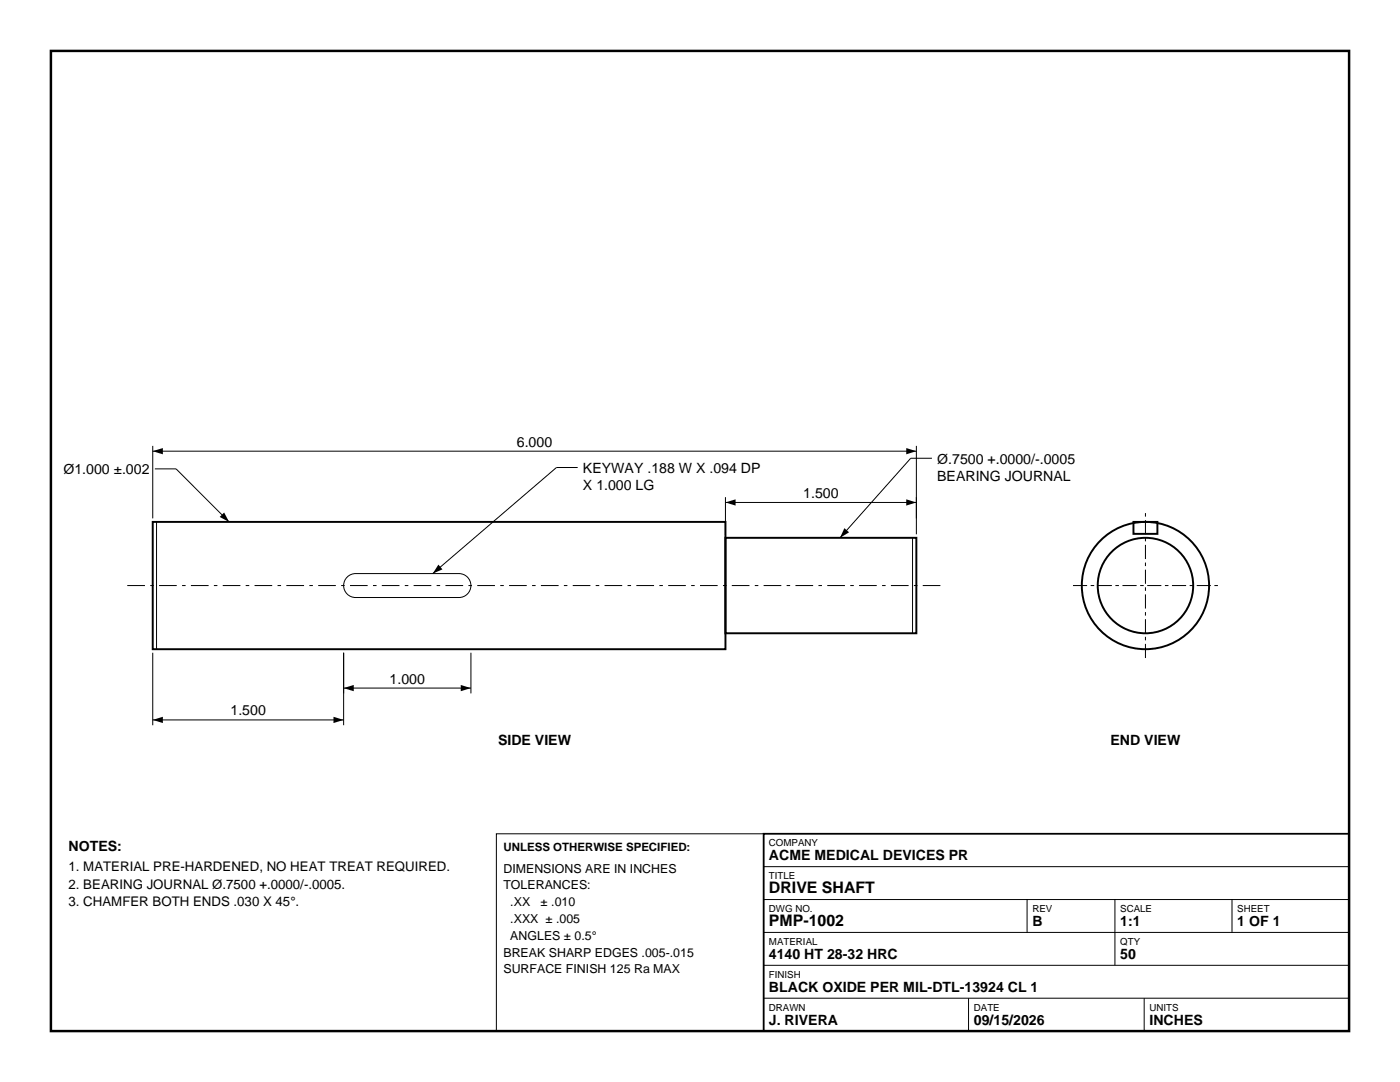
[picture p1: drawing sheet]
<svg xmlns="http://www.w3.org/2000/svg" width="279mm" height="216mm" viewBox="0 0 279 216" stroke-linecap="round" stroke-linejoin="round" font-family="sans-serif">
<defs><g id="words">
<g font-size="3.2">
<text x="153.5" y="178.3">DRIVE SHAFT</text>
<text x="153.5" y="184.8">PMP-1002</text>
</g>
<g font-size="2.8">
<text x="103.1" y="89.1">6.000</text>
<text x="12.7" y="94.6">Ø1.000 ±.002</text>
<text x="116.3" y="94.3">KEYWAY .188 W X .094 DP</text>
<text x="187" y="92.5">Ø.7500 +.0000/-.0005</text>
<text x="116.3" y="97.9">X 1.000 LG</text>
<text x="160.3" y="99.4">1.500</text>
<text x="187" y="96">BEARING JOURNAL</text>
<text x="77.7" y="136.4">1.000</text>
<text x="46" y="142.8">1.500</text>
<text x="99.4" y="148.6">SIDE VIEW</text>
<text x="221.6" y="148.6">END VIEW</text>
<text x="13.7" y="169.9">NOTES:</text>
<text x="153.5" y="171.7">ACME MEDICAL DEVICES PR</text>
<text x="206" y="184.8">B</text>
<text x="223.6" y="184.8">1:1</text>
<text x="246.9" y="184.8">1 OF 1</text>
<text x="153.5" y="191.4">4140 HT 28-32 HRC</text>
<text x="223.6" y="191.4">50</text>
<text x="153.5" y="197.9">BLACK OXIDE PER MIL-DTL-13924 CL 1</text>
<text x="153.5" y="204.5">J. RIVERA</text>
<text x="194.4" y="204.5">09/15/2026</text>
<text x="229.4" y="204.5">INCHES</text>
</g>
<g font-size="2.6">
<text x="13.7" y="173.8">1. MATERIAL PRE-HARDENED, NO HEAT TREAT REQUIRED.</text>
<text x="13.7" y="177.3">2. BEARING JOURNAL Ø.7500 +.0000/-.0005.</text>
<text x="13.7" y="180.8">3. CHAMFER BOTH ENDS .030 X 45°.</text>
</g>
<g font-size="2.5">
<text x="100.5" y="174.1">DIMENSIONS ARE IN INCHES</text>
<text x="100.5" y="177.5">TOLERANCES:</text>
<text x="101.8" y="180.8">.XX</text>
<text x="101.8" y="184.2">.XXX ± .005</text>
<text x="107.9" y="180.8">± .010</text>
<text x="100.5" y="190.9">BREAK SHARP EDGES .005-.015</text>
<text x="101.8" y="187.5">ANGLES ± 0.5°</text>
<text x="100.5" y="194.2">SURFACE FINISH 125 Ra MAX</text>
</g>
<text font-size="2.3" x="100.5" y="169.9">UNLESS OTHERWISE SPECIFIED:</text>
<g font-size="1.9">
<text x="153.5" y="168.8">COMPANY</text>
<text x="153.5" y="175.4">TITLE</text>
<text x="153.5" y="182">DWG NO.</text>
<text x="206" y="182">REV</text>
<text x="223.6" y="182">SCALE</text>
<text x="246.9" y="182">SHEET</text>
<text x="153.5" y="188.5">MATERIAL</text>
<text x="223.6" y="188.5">QTY</text>
<text x="153.5" y="195.1">FINISH</text>
<text x="153.5" y="201.6">DRAWN</text>
<text x="194.4" y="201.6">DATE</text>
<text x="229.4" y="201.6">UNITS</text>
</g>
</g></defs>
<path d="M30.5 104.1h114.3v25.4h-114.3zM144.8 107.3h38.1v19.1h-38.1z" fill="none" stroke="#000" stroke-width=".39"/>
<path d="M25.4 116.8h162.6" fill="none" stroke="#000" stroke-width=".2" stroke-dasharray="3.5 1.1 .7 1.1" stroke-linecap="butt"/>
<path d="M30.5 89v14.4M30.5 90h152.4M182.9 89v14.4M31.2 104.1v25.4M69.1 115.3a2.38 2.38 0 0 1 1.9-.8h20.6a2.39 2.39 0 0 1 2.4 2.3 2.39 2.39 0 0 1-2.4 2.4h-20.6a2.39 2.39 0 0 1-2.2-1.3 2.39 2.39 0 0 1 .3-2.6zM144.8 104.1v25.4M182.1 107.3v19.1" fill="none" stroke="#000" stroke-width=".2"/>
<path d="M30.5 90l2-.6v1.3zM180.9 89.4l2 .6-2 .7z" fill="#000"/>
<path d="M102.6 86.3h8.1v3.2h-8.1z" fill-rule="evenodd" fill="#fff"/>
<path d="M144.8 99.2v7.4M182.9 99.2v7.4M144.8 100.3h38.1" fill="none" stroke="#000" stroke-width=".2"/>
<path d="M144.8 100.3l2-.7v1.3zM180.9 99.6l2 .7-2 .6z" fill="#000"/>
<path d="M159.8 96.6h8.1v3.1h-8.1z" fill-rule="evenodd" fill="#fff"/>
<path d="M68.6 130.2v8.2M68.6 137.3h25.4M94 130.2v8.2" fill="none" stroke="#000" stroke-width=".2"/>
<path d="M68.6 137.3l2-.6v1.2zM92 136.7l2 .6-2 .6z" fill="#000"/>
<path d="M77.2 133.6h8.1v3.2h-8.1z" fill-rule="evenodd" fill="#fff"/>
<path d="M30.5 130.2v14.5M68.6 130.2v14.5M30.5 143.7h38.1" fill="none" stroke="#000" stroke-width=".2"/>
<path d="M30.5 143.7l2-.7v1.3zM66.6 143l2 .7-2 .6z" fill="#000"/>
<path d="M45.5 139.9h8.1v3.2h-8.1z" fill-rule="evenodd" fill="#fff"/>
<g fill="none" stroke="#000" stroke-width=".2">
<path d="M30.9 93.6h4.2l10.6 10.5M115.3 93.3h-4.2l-24.7 21.2M186 91.4h-4.2l-14.2 15.9M99.1 166.4h53.3v39.3h-53.3zM152.4 172.9h116.8M152.4 179.5h116.8M205 179.5v6.6M222.5 179.5v13.1M245.9 179.5v6.6M152.4 186.1h116.8M152.4 192.6h116.8M152.4 199.2h116.8"/>
<path d="M193.3 199.2v6.5M228.3 199.2v6.5M152.4 205.7h116.8"/>
</g>
<path d="M44.7 102.3l1 1.8-1.9-.9zM87.5 112.7l.8 .9-1.9 .9zM168.5 105.4l1 .8-1.9 1.1z" fill="#000"/>
<g fill="none" stroke="#000" stroke-width=".39">
<path d="M226.2 104.1h4.8v2.4h-4.8z"/>
<circle cx="228.6" cy="116.8" r="12.7"/>
<circle cx="228.6" cy="116.8" r="9.5"/>
</g>
<path d="M214.1 116.8h29M228.6 131.3v-28.9" fill="none" stroke="#000" stroke-width=".2" stroke-dasharray="2.8 .7 .7 .7" stroke-linecap="butt"/>
<path d="M10.2 10.2h259v195.5h-259z" fill="none" stroke="#000" stroke-width=".49"/>
<path d="M152.4 166.4h116.8v39.3h-116.8z" fill="none" stroke="#000" stroke-width=".35"/>
<use href="#words"/>
</svg>
